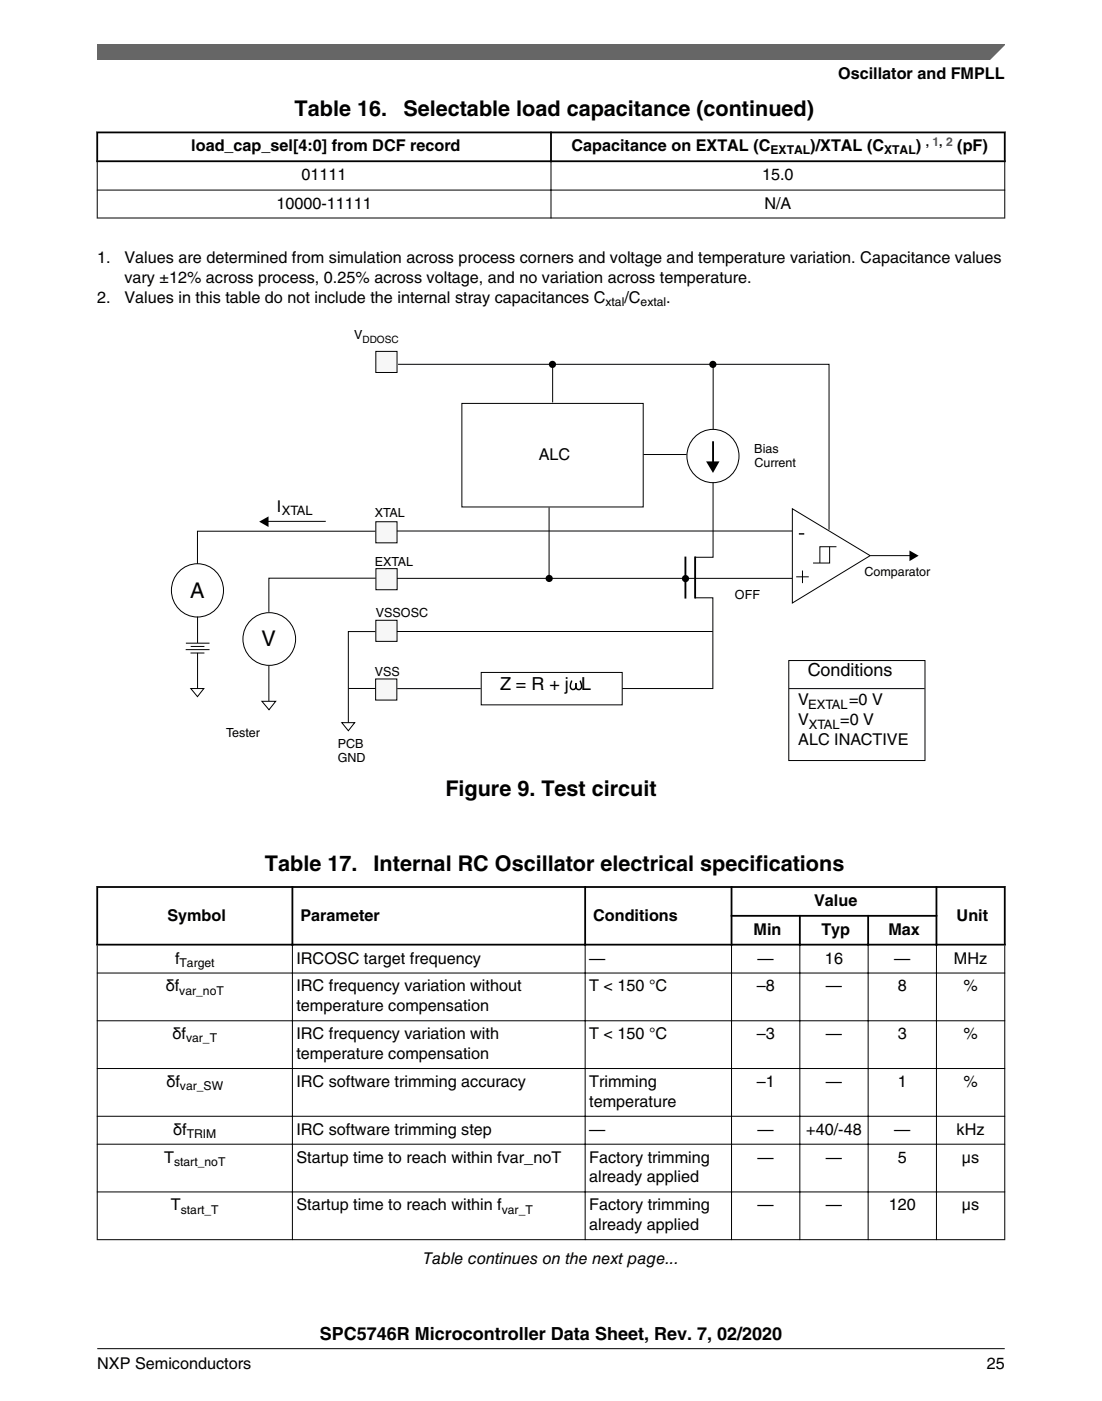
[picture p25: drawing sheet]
<svg xmlns="http://www.w3.org/2000/svg" width="216mm" height="274mm" viewBox="0 0 216 274" stroke-linecap="round" stroke-linejoin="round" font-family="sans-serif">
<defs><g id="words">
<g font-size="4.2">
<text x="57.7" y="22.7">Table 16.</text>
<text x="79" y="22.7">Selectable load capacitance (continued)</text>
<text x="37.2" y="117">A</text>
<text x="51.2" y="126.5">V</text>
<text x="87.2" y="156">Figure 9. Test circuit</text>
<text x="51.9" y="170.6">Table 17.</text>
<text x="73.2" y="170.6">Internal RC Oscillator electrical specifications</text>
</g>
<g font-size="3.5">
<text x="98" y="135.1">Z = R + j L</text>
<text x="158.3" y="132.3">Conditions</text>
<text x="62.7" y="262.3">SPC5746R Microcontroller Data Sheet, Rev. 7, 02/2020</text>
</g>
<g font-size="3.2">
<text x="164.2" y="15.5">Oscillator and FMPLL</text>
<text x="37.5" y="29.6">load_cap_sel[4:0] from DCF record</text>
<text x="112" y="29.6">Capacitance on EXTAL (C</text>
<text x="158.8" y="29.6">)/XTAL (C</text>
<text x="179.4" y="29.6">)</text>
<text x="187.6" y="29.6">(pF)</text>
<text x="59.1" y="35.3">01111</text>
<text x="149.3" y="35.3">15.0</text>
<text x="54.1" y="40.8">10000-11111</text>
<text x="149.8" y="40.8">N/A</text>
<text x="19" y="51.6">1.</text>
<text x="24.4" y="51.6">Values are determined from simulation across process corners and voltage and temperature variation. Capacitance values</text>
<text x="19.1" y="59.3">2.</text>
<text x="24.4" y="55.5">vary ±12% across process, 0.25% across voltage, and no variation across temperature.</text>
<text x="24.4" y="59.3">Values in this table do not include the internal stray capacitances C</text>
<text x="122.3" y="59.3">/C</text>
<text x="130.5" y="59.3">.</text>
<text x="105.6" y="90.1">ALC</text>
<text x="54.3" y="100.2">I</text>
<text x="156.4" y="138.1">V</text>
<text x="156.4" y="141.9">V</text>
<text x="164.6" y="142">=0 V</text>
<text x="166.4" y="138.1">=0 V</text>
<text x="156.4" y="145.9">ALC INACTIVE</text>
<text x="159.5" y="177.4">Value</text>
<text x="32.8" y="180.3">Symbol</text>
<text x="58.9" y="180.3">Parameter</text>
<text x="116.2" y="180.3">Conditions</text>
<text x="147.6" y="183">Min</text>
<text x="160.9" y="183">Typ</text>
<text x="174" y="183">Max</text>
<text x="187.4" y="180.3">Unit</text>
<text x="34.3" y="188.7">f</text>
<text x="58.1" y="188.7">IRCOSC target frequency</text>
<text x="115.4" y="188.7">—</text>
<text x="148.4" y="188.7">—</text>
<text x="161.6" y="188.7">16</text>
<text x="175.2" y="188.7">—</text>
<text x="186.9" y="188.7">MHz</text>
<text x="32.5" y="194.1">δf</text>
<text x="58.1" y="194.1">IRC frequency variation without</text>
<text x="115.4" y="194.1">T &lt; 150 °C</text>
<text x="148.2" y="194.1">–8</text>
<text x="161.8" y="194.1">—</text>
<text x="175.9" y="194.1">8</text>
<text x="188.7" y="194.1">%</text>
<text x="33.8" y="203.5">δf</text>
<text x="58.1" y="198">temperature compensation</text>
<text x="58.1" y="203.5">IRC frequency variation with</text>
<text x="115.4" y="203.5">T &lt; 150 °C</text>
<text x="148.2" y="203.5">–3</text>
<text x="161.8" y="203.5">—</text>
<text x="175.9" y="203.5">3</text>
<text x="188.7" y="203.5">%</text>
<text x="58.1" y="207.4">temperature compensation</text>
<text x="32.6" y="212.8">δf</text>
<text x="58.1" y="212.8">IRC software trimming accuracy</text>
<text x="115.4" y="212.8">Trimming</text>
<text x="148.2" y="212.8">–1</text>
<text x="161.8" y="212.8">—</text>
<text x="175.9" y="212.8">1</text>
<text x="188.7" y="212.8">%</text>
<text x="115.4" y="216.7">temperature</text>
<text x="32.2" y="227.6">T</text>
<text x="33.9" y="222.2">δf</text>
<text x="58.1" y="222.2">IRC software trimming step</text>
<text x="58.1" y="227.6">Startup time to reach within fvar_noT</text>
<text x="115.4" y="222.2">—</text>
<text x="115.4" y="227.6">Factory trimming</text>
<text x="148.4" y="222.2">—</text>
<text x="148.4" y="227.6">—</text>
<text x="158" y="222.2">+40/-48</text>
<text x="161.8" y="227.6">—</text>
<text x="175.2" y="222.2">—</text>
<text x="175.9" y="227.6">5</text>
<text x="187.4" y="222.2">kHz</text>
<text x="188.4" y="227.6">µs</text>
<text x="115.4" y="231.5">already applied</text>
<text x="33.5" y="237">T</text>
<text x="58.1" y="237">Startup time to reach within f</text>
<text x="115.4" y="237">Factory trimming</text>
<text x="148.4" y="237">—</text>
<text x="161.8" y="237">—</text>
<text x="174.1" y="237">120</text>
<text x="188.4" y="237">µs</text>
<text x="115.4" y="240.9">already applied</text>
<text x="82.9" y="247.4">Table continues on the next page...</text>
<text x="19" y="268">NXP Semiconductors</text>
<text x="193.3" y="268">25</text>
</g>
<g font-size="2.5">
<text x="69.4" y="66.5">V</text>
<text x="147.8" y="88.7">Bias</text>
<text x="147.8" y="91.5">Current</text>
<text x="55.2" y="100.9">XTAL</text>
<text x="73.5" y="101.3">XTAL</text>
<text x="73.4" y="110.7">EXTAL</text>
<text x="169.4" y="112.8">Comparator</text>
<text x="144" y="117.3">OFF</text>
<text x="73.6" y="120.8">VSSOSC</text>
<text x="73.4" y="132.3">VSS</text>
<text x="158.4" y="138.8">EXTAL</text>
<text x="158.5" y="142.8">XTAL</text>
<text x="44.3" y="144.3">Tester</text>
<text x="66.2" y="146.5">PCB</text>
<text x="66.2" y="149.3">GND</text>
</g>
<g font-size="2.4">
<text x="181.4" y="28.6">, 1, 2</text>
<text x="150.9" y="30.2">EXTAL</text>
<text x="173.2" y="30.2">XTAL</text>
<text x="118.6" y="60">xtal</text>
<text x="125.5" y="60">extal</text>
<text x="35.2" y="189.3">Target</text>
<text x="35.1" y="194.8">var_noT</text>
<text x="36.4" y="204.1">var_T</text>
<text x="35.3" y="213.5">var_SW</text>
<text x="36.6" y="222.8">TRIM</text>
<text x="34.1" y="228.3">start_noT</text>
<text x="35.4" y="237.6">start_T</text>
<text x="98.3" y="237.6">var_T</text>
</g>
<text font-size="2" x="71" y="67.1">DDOSC</text>
</g></defs>
<path d="M18.9 25.9h178.1M18.9 31.6h178.1M19 25.8v5.9M107.9 25.8v5.9M196.8 25.8v5.9" fill="none" stroke="#000" stroke-width=".35"/>
<path d="M19 37.2h177.9M19 31.7v11.1M107.9 31.4v11.4M196.8 31.7v11.1M19 42.7h177.9" fill="none" stroke="#000" stroke-width=".2"/>
<path d="M90.5 79h35.5v20.3h-35.5z" fill="#fff"/>
<path d="M90.5 79h35.5v20.3h-35.5z" fill="none" stroke="#000" stroke-width=".2"/>
<path d="M112 133.3v.1a1 1 0 0 0 .2 1.6 .86 .86 0 0 0 .6-1.3M113.6 133.3l.1 .1a1 1 0 0 1-.2 1.6 .86 .86 0 0 1-.7-1.2" fill="none" stroke="#000" stroke-width=".28"/>
<path d="M73.6 68.8h4.2v4.1h-4.2z" fill="#f7f7f7"/>
<path d="M73.6 68.8h4.2v4.1h-4.2z" fill="none" stroke="#000" stroke-width=".2"/>
<path d="M73.6 102.2h4.2v4.1h-4.2z" fill="#f7f7f7"/>
<path d="M73.6 102.2h4.2v4.1h-4.2z" fill="none" stroke="#000" stroke-width=".2"/>
<path d="M73.6 111.3h4.2v4.2h-4.2z" fill="#f7f7f7"/>
<path d="M73.6 111.3h4.2v4.2h-4.2z" fill="none" stroke="#000" stroke-width=".2"/>
<path d="M73.6 121.5h4.2v4.1h-4.2z" fill="#f7f7f7"/>
<path d="M73.6 121.5h4.2v4.1h-4.2z" fill="none" stroke="#000" stroke-width=".2"/>
<path d="M73.6 132.9h4.1v4.2h-4.1z" fill="#f7f7f7"/>
<g fill="none" stroke="#000" stroke-width=".2">
<path d="M78 71.3h84.4v32.4M108.3 71.4v7.4M139.7 71.4v12.7M107.6 99.4v13.8M126.1 89h8.4M139.7 94.4v14.7h-3.5M52.3 102.1h11.5M73.5 104h-34.8v6.4M73.6 113.2h-20.9v6.6M77.8 104h77.4M77.8 113.2h77.4M136.2 117.1h3.5v17.7h-17.8"/>
<path d="M170.5 108.8h8.3M52.7 130.4v6.9M73.6 132.9h4.1v4.2h-4.1z"/>
</g>
<path d="M51.3 137.3h2.7l-1.3 1.7z" fill-rule="evenodd" fill="#fff" stroke="#000" stroke-width=".2"/>
<path d="M36.4 127.2h4.6M36.4 125.9h4.6M37.3 127.9h2.7M37.4 126.6h2.6M38.7 120.7v5.2M38.7 127.8v7" fill="none" stroke="#000" stroke-width=".2"/>
<path d="M37.4 134.8h2.5l-1.2 1.6z" fill-rule="evenodd" fill="#fff" stroke="#000" stroke-width=".2"/>
<path d="M73.5 123.7h-5.3v18.3M77.8 123.7h61.8" fill="none" stroke="#000" stroke-width=".2"/>
<path d="M67 141.5h2.5l-1.3 1.6z" fill-rule="evenodd" fill="#fff" stroke="#000" stroke-width=".2"/>
<g fill="none" stroke="#000" stroke-width=".2">
<path d="M136.4 85.3a5.1 5.1 0 0 1 7 .5 5.1 5.1 0 0 1 0 7 5.1 5.1 0 0 1-7 .5 5.3 5.3 0 0 1 0-8zM155.2 99.6l15.3 9.2-15.3 9.3zM35.4 111.6a5.1 5.1 0 0 1 7 .5 5.1 5.1 0 0 1 0 7 5.1 5.1 0 0 1-7 .5 5.3 5.3 0 0 1 0-8zM156 112.9h2.4M157.2 111.7v2.5M162.5 107.1v3.1h-3.2M163.9 107.1h-3.3v3.1M68.3 134.8h5.3M77.8 134.8h16.4M94.3 131.7h27.6v6.3h-27.6zM154.5 129.3h26.7v19.6h-26.7zM154.6 134.8h26.6"/>
<circle cx="52.8" cy="125.1" r="5.2"/>
</g>
<g fill="#000">
<path d="M138.3 90.3h2.7l-1.3 2.3zM50.8 102.1l1.8-1v2.1z"/>
<path d="M178.2 107.8l1.8 1-1.8 1.1z" fill-rule="evenodd"/>
</g>
<g fill="#000">
<circle cx="108.2" cy="71.3" r=".7"/>
<circle cx="139.7" cy="71.3" r=".7"/>
<circle cx="107.6" cy="113.3" r=".7"/>
<circle cx="134.3" cy="113.3" r=".7"/>
</g>
<path d="M139.7 86.4v4.4M134.3 109v8.2M136.2 109v8.2" fill="none" stroke="#000" stroke-width=".37"/>
<path d="M156.5 104.5h1.1" fill="none" stroke="#000" stroke-width=".28"/>
<g fill="#fff">
<path d="M19 167h177.8v81.5h-177.8z" fill-rule="evenodd"/>
<path d="M19.2 173.9h37.9v10.9h-37.9z" fill-rule="evenodd"/>
<path d="M57.5 173.9h57v10.9h-57z" fill-rule="evenodd"/>
<path d="M114.8 173.9h28.3v10.9h-28.3z" fill-rule="evenodd"/>
<path d="M143.5 173.9h39.8v5.2h-39.8z" fill-rule="evenodd"/>
<path d="M183.6 173.9h13.1v10.9h-13.1z" fill-rule="evenodd"/>
<path d="M143.5 179.5h13v5.3h-13z" fill-rule="evenodd"/>
<path d="M156.9 179.5h13v5.3h-13z" fill-rule="evenodd"/>
<path d="M170.3 179.5h13v5.3h-13z" fill-rule="evenodd"/>
<path d="M19.1 185.1h38.1v5.3h-38.1z" fill-rule="evenodd"/>
<path d="M57.4 185.1h57.2v5.3h-57.2z" fill-rule="evenodd"/>
<path d="M114.7 185.1h28.5v5.3h-28.5z" fill-rule="evenodd"/>
<path d="M143.4 185.1h13.2v5.3h-13.2z" fill-rule="evenodd"/>
<path d="M156.8 185.1h13.2v5.3h-13.2z" fill-rule="evenodd"/>
<path d="M170.2 185.1h13.2v5.3h-13.2z" fill-rule="evenodd"/>
<path d="M183.6 185.1h13.2v5.3h-13.2z" fill-rule="evenodd"/>
<path d="M19.1 190.6h38.1v9.2h-38.1z" fill-rule="evenodd"/>
<path d="M57.4 190.6h57.2v9.2h-57.2z" fill-rule="evenodd"/>
<path d="M114.7 190.6h28.5v9.2h-28.5z" fill-rule="evenodd"/>
<path d="M143.4 190.6h13.2v9.2h-13.2z" fill-rule="evenodd"/>
<path d="M156.8 190.6h13.2v9.2h-13.2z" fill-rule="evenodd"/>
<path d="M170.2 190.6h13.2v9.2h-13.2z" fill-rule="evenodd"/>
<path d="M183.6 190.6h13.2v9.2h-13.2z" fill-rule="evenodd"/>
<path d="M19.1 200h38.1v9.1h-38.1z" fill-rule="evenodd"/>
<path d="M57.4 200h57.2v9.1h-57.2z" fill-rule="evenodd"/>
<path d="M114.7 200h28.5v9.1h-28.5z" fill-rule="evenodd"/>
<path d="M143.4 200h13.2v9.1h-13.2z" fill-rule="evenodd"/>
<path d="M156.8 200h13.2v9.1h-13.2z" fill-rule="evenodd"/>
<path d="M170.2 200h13.2v9.1h-13.2z" fill-rule="evenodd"/>
<path d="M183.6 200h13.2v9.1h-13.2z" fill-rule="evenodd"/>
<path d="M19.1 209.3h38.1v9.2h-38.1z" fill-rule="evenodd"/>
<path d="M57.4 209.3h57.2v9.2h-57.2z" fill-rule="evenodd"/>
<path d="M114.7 209.3h28.5v9.2h-28.5z" fill-rule="evenodd"/>
<path d="M143.4 209.3h13.2v9.2h-13.2z" fill-rule="evenodd"/>
<path d="M156.8 209.3h13.2v9.2h-13.2z" fill-rule="evenodd"/>
<path d="M170.2 209.3h13.2v9.2h-13.2z" fill-rule="evenodd"/>
<path d="M183.6 209.3h13.2v9.2h-13.2z" fill-rule="evenodd"/>
<path d="M19.1 218.7h38.1v5.2h-38.1z" fill-rule="evenodd"/>
<path d="M57.4 218.7h57.2v5.2h-57.2z" fill-rule="evenodd"/>
<path d="M114.7 218.7h28.5v5.2h-28.5z" fill-rule="evenodd"/>
<path d="M143.4 218.7h13.2v5.2h-13.2z" fill-rule="evenodd"/>
<path d="M156.8 218.7h13.2v5.2h-13.2z" fill-rule="evenodd"/>
<path d="M170.2 218.7h13.2v5.2h-13.2z" fill-rule="evenodd"/>
<path d="M183.6 218.7h13.2v5.2h-13.2z" fill-rule="evenodd"/>
<path d="M19.1 224.1h38.1v9.2h-38.1z" fill-rule="evenodd"/>
<path d="M57.4 224.1h57.2v9.2h-57.2z" fill-rule="evenodd"/>
<path d="M114.7 224.1h28.5v9.2h-28.5z" fill-rule="evenodd"/>
<path d="M143.4 224.1h13.2v9.2h-13.2z" fill-rule="evenodd"/>
<path d="M156.8 224.1h13.2v9.2h-13.2z" fill-rule="evenodd"/>
<path d="M170.2 224.1h13.2v9.2h-13.2z" fill-rule="evenodd"/>
<path d="M183.6 224.1h13.2v9.2h-13.2z" fill-rule="evenodd"/>
<path d="M19.1 233.5h38.1v9.1h-38.1z" fill-rule="evenodd"/>
<path d="M57.4 233.5h57.2v9.1h-57.2z" fill-rule="evenodd"/>
<path d="M114.7 233.5h28.5v9.1h-28.5z" fill-rule="evenodd"/>
<path d="M143.4 233.5h13.2v9.1h-13.2z" fill-rule="evenodd"/>
<path d="M156.8 233.5h13.2v9.1h-13.2z" fill-rule="evenodd"/>
<path d="M170.2 233.5h13.2v9.1h-13.2z" fill-rule="evenodd"/>
<path d="M183.6 233.5h13.2v9.1h-13.2z" fill-rule="evenodd"/>
</g>
<path d="M18.9 173.7h178.1M19 173.5v11.6M57.3 173.5v11.6M114.6 173.5v11.6M143.1 179.3h40.5M143.3 173.5v11.6M156.7 179.1v6M170.1 179.1v6M183.5 173.5v11.6M196.8 173.5v11.6M18.9 185h178.1" fill="none" stroke="#000" stroke-width=".35"/>
<g fill="none" stroke="#000" stroke-width=".2">
<path d="M19 190.5h177.9M19 199.9h177.9M19 185.1v57.7M57.3 184.8v58M114.6 184.8v58M143.3 184.8v58M156.7 184.8v58M170.1 184.8v58M183.5 184.8v58M196.8 185.1v57.7M19 209.2h177.9M19 218.6h177.9"/>
<path d="M19 224h177.9M19 233.4h177.9M19 242.7h177.9"/>
</g>
<path d="M19 8.7h177.8l-5.6 3h-172.2z" fill="#666"/>
<path d="M19 11.7v-3h177.8l-3 3" fill="none" stroke="#666" stroke-width=".28"/>
<path d="M19 264.1h177.8" fill="none" stroke="#000" stroke-width=".2"/>
<use href="#words"/>
</svg>
